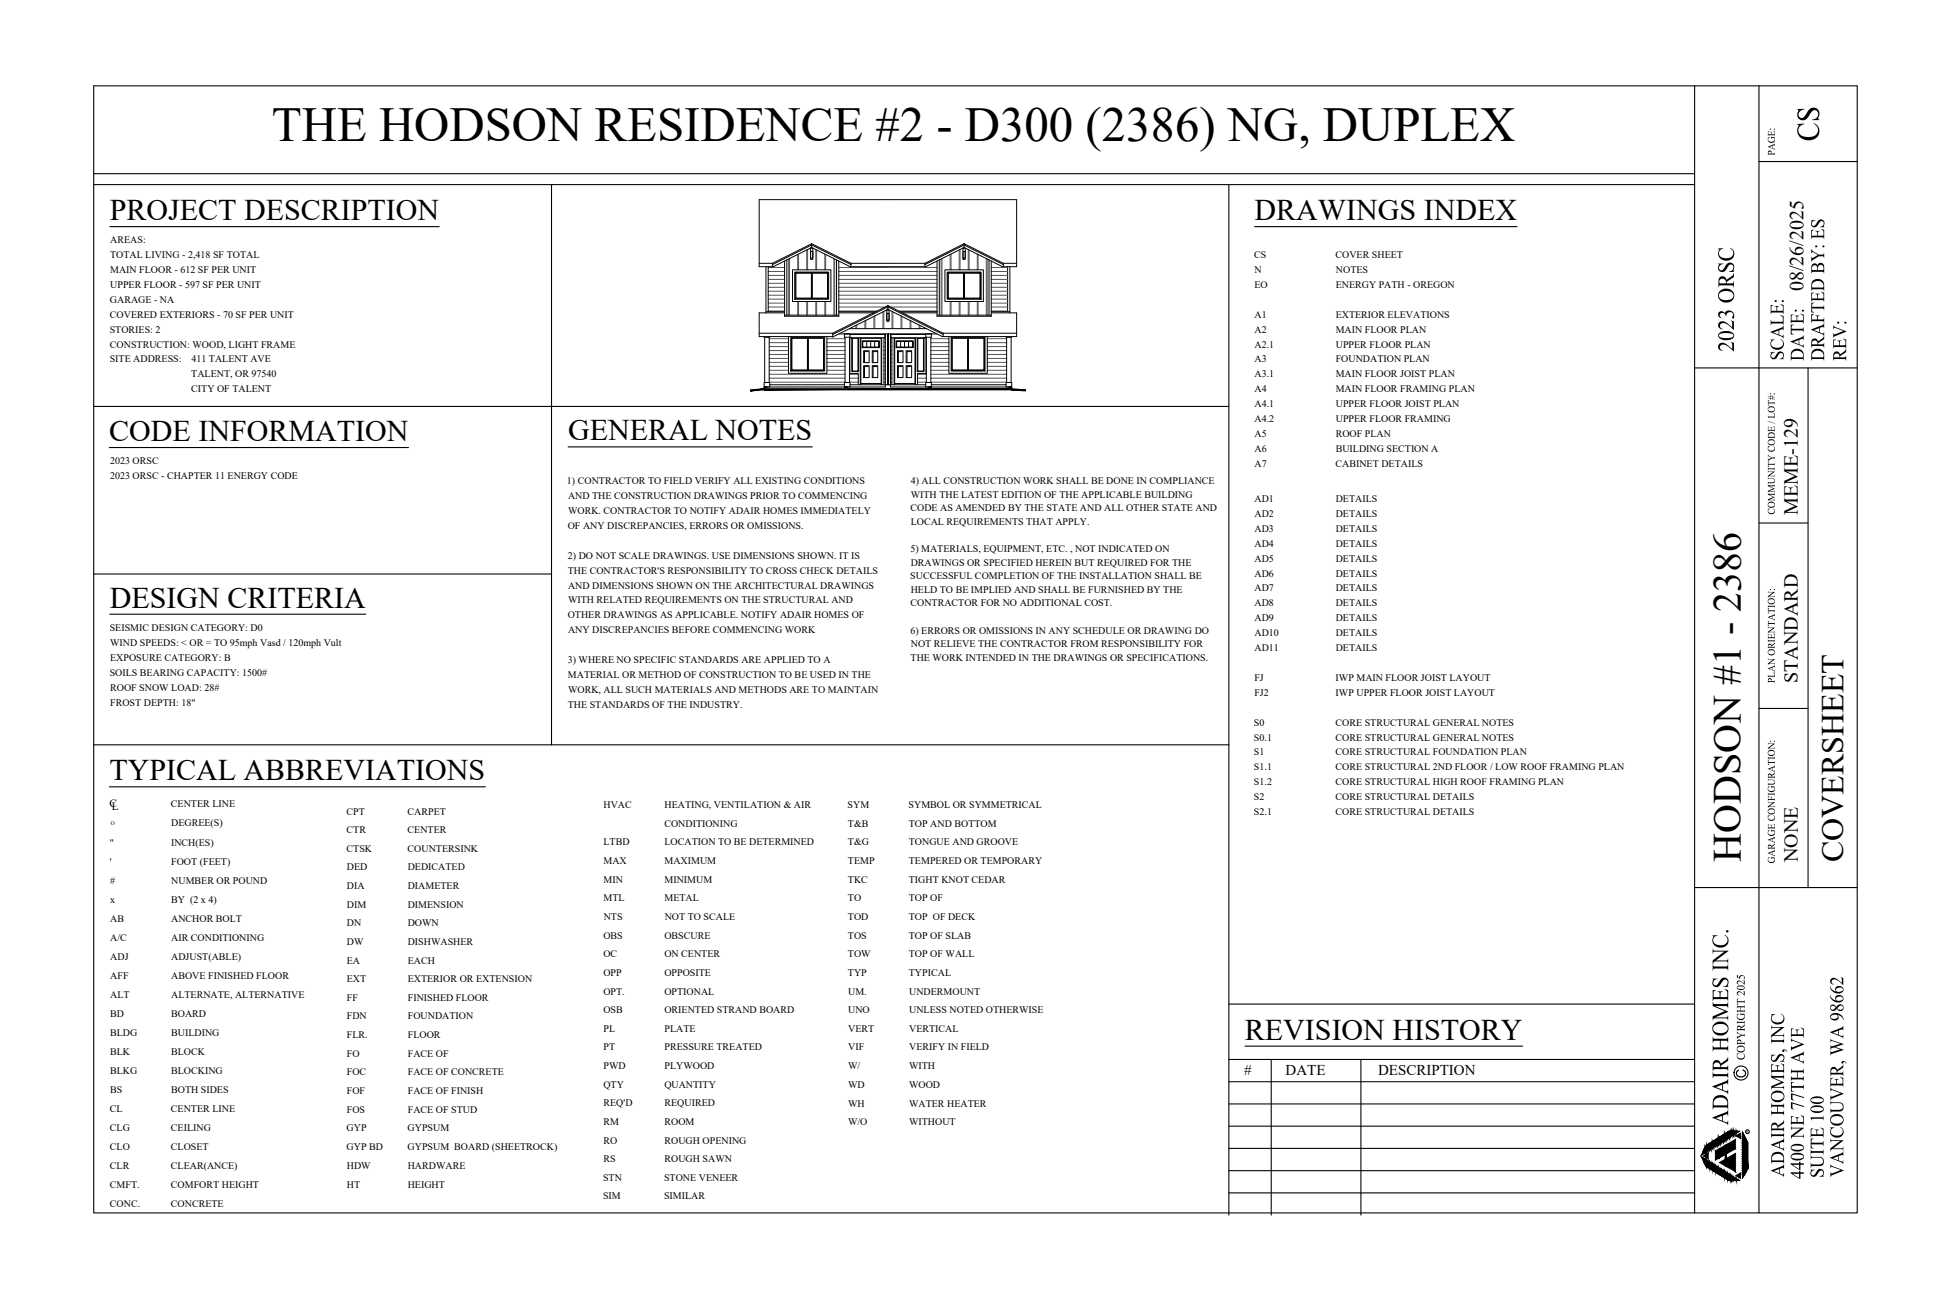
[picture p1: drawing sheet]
<svg xmlns="http://www.w3.org/2000/svg" width="914mm" height="610mm" viewBox="0 0 914 610" stroke-linecap="round" stroke-linejoin="round" font-family="sans-serif">
<defs><g id="words">
<text font-size="22.9" x="127" y="66">THE HODSON RESIDENCE #2 - D300 (2386) NG, DUPLEX</text>
<text font-size="18.8" x="816" y="404" transform="rotate(-90 816 404)">HODSON #1 - 2386</text>
<text font-size="16.6" x="852" y="66" transform="rotate(-90 852 66)">CS</text>
<text font-size="15" x="864" y="404" transform="rotate(-90 864 404)">COVERSHEET</text>
<g font-size="14.1">
<text x="51" y="103">PROJECT DESCRIPTION</text>
<text x="588" y="103">DRAWINGS INDEX</text>
<text x="51" y="207">CODE INFORMATION</text>
<text x="266" y="206">GENERAL NOTES</text>
<text x="51" y="285">DESIGN CRITERIA</text>
<text x="51" y="366">TYPICAL ABBREVIATIONS</text>
<text x="584" y="487">REVISION HISTORY</text>
</g>
<g font-size="12.1">
<text x="813" y="165" transform="rotate(-90 813 165)">2023 ORSC</text>
<text x="810" y="527" transform="rotate(-90 810 527)">ADAIR HOMES INC.</text>
</g>
<g font-size="10.1">
<text x="836" y="169" transform="rotate(-90 836 169)">SCALE:</text>
<text x="845" y="169" transform="rotate(-90 845 169)">DATE:</text>
<text x="855" y="169" transform="rotate(-90 855 169)">DRAFTED BY: ES</text>
<text x="865" y="169" transform="rotate(-90 865 169)">REV:</text>
<text x="836" y="552" transform="rotate(-90 836 552)">ADAIR HOMES, INC</text>
<text x="855" y="552" transform="rotate(-90 855 552)">SUITE 100</text>
<text x="864" y="552" transform="rotate(-90 864 552)">VANCOUVER, WA 98662</text>
<text x="845" y="552" transform="rotate(-90 845 552)">4400 NE 77TH AVE</text>
</g>
<g font-size="9.4">
<text x="845" y="136" transform="rotate(-90 845 136)">08/26/2025</text>
<text x="843" y="241" transform="rotate(-90 843 241)">MEME-129</text>
<text x="843" y="320" transform="rotate(-90 843 320)">STANDARD</text>
<text x="843" y="404" transform="rotate(-90 843 404)">NONE</text>
</g>
<text font-size="7.2" x="818" y="505" transform="rotate(-90 818 505)">C</text>
<g font-size="7">
<text x="583" y="504">#</text>
<text x="603" y="504">DATE</text>
<text x="646" y="504">DESCRIPTION</text>
</g>
<text font-size="6.1" x="818" y="497" transform="rotate(-90 818 497)">COPYRIGHT 2025</text>
<g font-size="5.4">
<text x="832" y="73" transform="rotate(-90 832 73)">PAGE:</text>
<text x="832" y="241" transform="rotate(-90 832 241)">COMMUNITY CODE / LOT#:</text>
<text x="832" y="320" transform="rotate(-90 832 320)">PLAN ORIENTATION:</text>
<text x="832" y="405" transform="rotate(-90 832 405)">GARAGE CONFIGURATION:</text>
</g>
<g font-size="5.3">
<text x="51" y="378">C</text>
<text x="52" y="380">L</text>
</g>
<g font-size="4.7">
<text x="52" y="114">AREAS:</text>
<text x="52" y="121">TOTAL LIVING - 2,418 SF TOTAL</text>
<text x="588" y="121">CS</text>
<text x="626" y="121">COVER SHEET</text>
<text x="52" y="128">MAIN FLOOR - 612 SF PER UNIT</text>
<text x="588" y="128">N</text>
<text x="626" y="128">NOTES</text>
<text x="52" y="135">UPPER FLOOR - 597 SF PER UNIT</text>
<text x="588" y="135">EO</text>
<text x="626" y="135">ENERGY PATH - OREGON</text>
<text x="52" y="142">GARAGE - NA</text>
<text x="52" y="149">COVERED EXTERIORS - 70 SF PER UNIT</text>
<text x="588" y="149">A1</text>
<text x="626" y="149">EXTERIOR ELEVATIONS</text>
<text x="51" y="156">STORIES: 2</text>
<text x="588" y="156">A2</text>
<text x="626" y="156">MAIN FLOOR PLAN</text>
<text x="52" y="163">CONSTRUCTION: WOOD, LIGHT FRAME</text>
<text x="588" y="163">A2.1</text>
<text x="626" y="163">UPPER FLOOR PLAN</text>
<text x="51" y="170">SITE ADDRESS:</text>
<text x="90" y="170">411 TALENT AVE</text>
<text x="588" y="170">A3</text>
<text x="626" y="170">FOUNDATION PLAN</text>
<text x="90" y="177">TALENT, OR 97540</text>
<text x="588" y="177">A3.1</text>
<text x="626" y="177">MAIN FLOOR JOIST PLAN</text>
<text x="90" y="184">CITY OF TALENT</text>
<text x="588" y="184">A4</text>
<text x="626" y="184">MAIN FLOOR FRAMING PLAN</text>
<text x="588" y="191">A4.1</text>
<text x="626" y="191">UPPER FLOOR JOIST PLAN</text>
<text x="588" y="198">A4.2</text>
<text x="626" y="198">UPPER FLOOR FRAMING</text>
<text x="588" y="205">A5</text>
<text x="626" y="205">ROOF PLAN</text>
<text x="588" y="212">A6</text>
<text x="626" y="212">BUILDING SECTION A</text>
<text x="52" y="217">2023 ORSC</text>
<text x="588" y="219">A7</text>
<text x="626" y="219">CABINET DETAILS</text>
<text x="52" y="224">2023 ORSC - CHAPTER 11 ENERGY CODE</text>
<text x="266" y="227">1) CONTRACTOR TO FIELD VERIFY ALL EXISTING CONDITIONS</text>
<text x="427" y="227">4) ALL CONSTRUCTION WORK SHALL BE DONE IN COMPLIANCE</text>
<text x="266" y="234">AND THE CONSTRUCTION DRAWINGS PRIOR TO COMMENCING</text>
<text x="427" y="233">WITH THE LATEST EDITION OF THE APPLICABLE BUILDING</text>
<text x="427" y="240">CODE AS AMENDED BY THE STATE AND ALL OTHER STATE AND</text>
<text x="588" y="235">AD1</text>
<text x="626" y="235">DETAILS</text>
<text x="266" y="241">WORK. CONTRACTOR TO NOTIFY ADAIR HOMES IMMEDIATELY</text>
<text x="427" y="246">LOCAL REQUIREMENTS THAT APPLY.</text>
<text x="588" y="242">AD2</text>
<text x="626" y="242">DETAILS</text>
<text x="266" y="248">OF ANY DISCREPANCIES, ERRORS OR OMISSIONS.</text>
<text x="588" y="249">AD3</text>
<text x="626" y="249">DETAILS</text>
<text x="588" y="256">AD4</text>
<text x="626" y="256">DETAILS</text>
<text x="266" y="262">2) DO NOT SCALE DRAWINGS. USE DIMENSIONS SHOWN. IT IS</text>
<text x="427" y="259">5) MATERIALS, EQUIPMENT, ETC. , NOT INDICATED ON</text>
<text x="588" y="263">AD5</text>
<text x="626" y="263">DETAILS</text>
<text x="266" y="269">THE CONTRACTOR'S RESPONSIBILITY TO CROSS CHECK DETAILS</text>
<text x="427" y="265">DRAWINGS OR SPECIFIED HEREIN BUT REQUIRED FOR THE</text>
<text x="266" y="276">AND DIMENSIONS SHOWN ON THE ARCHITECTURAL DRAWINGS</text>
<text x="427" y="271">SUCCESSFUL COMPLETION OF THE INSTALLATION SHALL BE</text>
<text x="588" y="270">AD6</text>
<text x="626" y="270">DETAILS</text>
<text x="427" y="278">HELD TO BE IMPLIED AND SHALL BE FURNISHED BY THE</text>
<text x="588" y="277">AD7</text>
<text x="626" y="277">DETAILS</text>
<text x="266" y="283">WITH RELATED REQUIREMENTS ON THE STRUCTURAL AND</text>
<text x="427" y="284">CONTRACTOR FOR NO ADDITIONAL COST.</text>
<text x="588" y="284">AD8</text>
<text x="626" y="284">DETAILS</text>
<text x="266" y="290">OTHER DRAWINGS AS APPLICABLE. NOTIFY ADAIR HOMES OF</text>
<text x="588" y="291">AD9</text>
<text x="626" y="291">DETAILS</text>
<text x="51" y="296">SEISMIC DESIGN CATEGORY: D0</text>
<text x="266" y="297">ANY DISCREPANCIES BEFORE COMMENCING WORK</text>
<text x="427" y="297">6) ERRORS OR OMISSIONS IN ANY SCHEDULE OR DRAWING DO</text>
<text x="588" y="298">AD10</text>
<text x="626" y="298">DETAILS</text>
<text x="52" y="303">WIND SPEEDS: &lt; OR = TO 95mph Vasd / 120mph Vult</text>
<text x="427" y="303">NOT RELIEVE THE CONTRACTOR FROM RESPONSIBILITY FOR</text>
<text x="588" y="305">AD11</text>
<text x="626" y="305">DETAILS</text>
<text x="52" y="310">EXPOSURE CATEGORY: B</text>
<text x="266" y="311">3) WHERE NO SPECIFIC STANDARDS ARE APPLIED TO A</text>
<text x="427" y="310">THE WORK INTENDED IN THE DRAWINGS OR SPECIFICATIONS.</text>
<text x="51" y="317">SOILS BEARING CAPACITY: 1500#</text>
<text x="266" y="318">MATERIAL OR METHOD OF CONSTRUCTION TO BE USED IN THE</text>
<text x="52" y="324">ROOF SNOW LOAD: 28#</text>
<text x="588" y="319">FJ</text>
<text x="626" y="319">IWP MAIN FLOOR JOIST LAYOUT</text>
<text x="266" y="325">WORK, ALL SUCH MATERIALS AND METHODS ARE TO MAINTAIN</text>
<text x="588" y="326">FJ2</text>
<text x="626" y="326">IWP UPPER FLOOR JOIST LAYOUT</text>
<text x="52" y="331">FROST DEPTH: 18&quot;</text>
<text x="266" y="332">THE STANDARDS OF THE INDUSTRY.</text>
<text x="588" y="340">S0</text>
<text x="626" y="340">CORE STRUCTURAL GENERAL NOTES</text>
<text x="588" y="347">S0.1</text>
<text x="626" y="347">CORE STRUCTURAL GENERAL NOTES</text>
<text x="588" y="354">S1</text>
<text x="626" y="354">CORE STRUCTURAL FOUNDATION PLAN</text>
<text x="588" y="361">S1.1</text>
<text x="626" y="361">CORE STRUCTURAL 2ND FLOOR / LOW ROOF FRAMING PLAN</text>
<text x="588" y="368">S1.2</text>
<text x="626" y="368">CORE STRUCTURAL HIGH ROOF FRAMING PLAN</text>
<text x="588" y="375">S2</text>
<text x="626" y="375">CORE STRUCTURAL DETAILS</text>
<text x="80" y="378">CENTER LINE</text>
<text x="162" y="382">CPT</text>
<text x="191" y="382">CARPET</text>
<text x="283" y="379">HVAC</text>
<text x="311" y="379">HEATING, VENTILATION &amp; AIR</text>
<text x="397" y="379">SYM</text>
<text x="426" y="379">SYMBOL OR SYMMETRICAL</text>
<text x="588" y="382">S2.1</text>
<text x="626" y="382">CORE STRUCTURAL DETAILS</text>
<text x="80" y="387">DEGREE(S)</text>
<text x="311" y="387">CONDITIONING</text>
<text x="397" y="387">T&amp;B</text>
<text x="426" y="387">TOP AND BOTTOM</text>
<text x="162" y="390">CTR</text>
<text x="191" y="390">CENTER</text>
<text x="51" y="396">&quot;</text>
<text x="80" y="396">INCH(ES)</text>
<text x="162" y="399">CTSK</text>
<text x="191" y="399">COUNTERSINK</text>
<text x="283" y="396">LTBD</text>
<text x="311" y="396">LOCATION TO BE DETERMINED</text>
<text x="397" y="396">T&amp;G</text>
<text x="426" y="396">TONGUE AND GROOVE</text>
<text x="52" y="405">'</text>
<text x="80" y="405">FOOT (FEET)</text>
<text x="163" y="408">DED</text>
<text x="191" y="408">DEDICATED</text>
<text x="283" y="405">MAX</text>
<text x="311" y="405">MAXIMUM</text>
<text x="397" y="405">TEMP</text>
<text x="426" y="405">TEMPERED OR TEMPORARY</text>
<text x="283" y="414">MIN</text>
<text x="311" y="414">MINIMUM</text>
<text x="397" y="414">TKC</text>
<text x="426" y="414">TIGHT KNOT CEDAR</text>
<text x="52" y="414">#</text>
<text x="80" y="414">NUMBER OR POUND</text>
<text x="163" y="417">DIA</text>
<text x="191" y="417">DIAMETER</text>
<text x="52" y="423">x</text>
<text x="80" y="423">BY (2 x 4)</text>
<text x="163" y="425">DIM</text>
<text x="191" y="425">DIMENSION</text>
<text x="283" y="422">MTL</text>
<text x="311" y="422">METAL</text>
<text x="397" y="422">TO</text>
<text x="426" y="422">TOP OF</text>
<text x="283" y="431">NTS</text>
<text x="312" y="431">NOT TO SCALE</text>
<text x="397" y="431">TOD</text>
<text x="426" y="431">TOP OF DECK</text>
<text x="52" y="432">AB</text>
<text x="80" y="432">ANCHOR BOLT</text>
<text x="163" y="434">DN</text>
<text x="191" y="434">DOWN</text>
<text x="52" y="441">A/C</text>
<text x="80" y="441">AIR CONDITIONING</text>
<text x="163" y="443">DW</text>
<text x="191" y="443">DISHWASHER</text>
<text x="283" y="440">OBS</text>
<text x="311" y="440">OBSCURE</text>
<text x="397" y="440">TOS</text>
<text x="426" y="440">TOP OF SLAB</text>
<text x="52" y="450">ADJ</text>
<text x="80" y="450">ADJUST(ABLE)</text>
<text x="283" y="449">OC</text>
<text x="311" y="449">ON CENTER</text>
<text x="397" y="449">TOW</text>
<text x="426" y="449">TOP OF WALL</text>
<text x="163" y="452">EA</text>
<text x="191" y="452">EACH</text>
<text x="52" y="459">AFF</text>
<text x="80" y="459">ABOVE FINISHED FLOOR</text>
<text x="163" y="460">EXT</text>
<text x="191" y="460">EXTERIOR OR EXTENSION</text>
<text x="283" y="457">OPP</text>
<text x="311" y="457">OPPOSITE</text>
<text x="397" y="457">TYP</text>
<text x="426" y="457">TYPICAL</text>
<text x="52" y="468">ALT</text>
<text x="80" y="468">ALTERNATE, ALTERNATIVE</text>
<text x="283" y="466">OPT.</text>
<text x="311" y="466">OPTIONAL</text>
<text x="398" y="466">UM.</text>
<text x="426" y="466">UNDERMOUNT</text>
<text x="163" y="469">FF</text>
<text x="191" y="469">FINISHED FLOOR</text>
<text x="52" y="477">BD</text>
<text x="80" y="477">BOARD</text>
<text x="163" y="478">FDN</text>
<text x="191" y="478">FOUNDATION</text>
<text x="283" y="475">OSB</text>
<text x="311" y="475">ORIENTED STRAND BOARD</text>
<text x="398" y="475">UNO</text>
<text x="426" y="475">UNLESS NOTED OTHERWISE</text>
<text x="52" y="486">BLDG</text>
<text x="80" y="486">BUILDING</text>
<text x="283" y="483">PL</text>
<text x="311" y="483">PLATE</text>
<text x="398" y="483">VERT</text>
<text x="426" y="483">VERTICAL</text>
<text x="163" y="486">FLR.</text>
<text x="191" y="486">FLOOR</text>
<text x="52" y="494">BLK</text>
<text x="80" y="494">BLOCK</text>
<text x="163" y="495">FO</text>
<text x="191" y="495">FACE OF</text>
<text x="283" y="492">PT</text>
<text x="311" y="492">PRESSURE TREATED</text>
<text x="398" y="492">VIF</text>
<text x="426" y="492">VERIFY IN FIELD</text>
<text x="52" y="503">BLKG</text>
<text x="80" y="503">BLOCKING</text>
<text x="163" y="504">FOC</text>
<text x="191" y="504">FACE OF CONCRETE</text>
<text x="283" y="501">PWD</text>
<text x="311" y="501">PLYWOOD</text>
<text x="397" y="501">W/</text>
<text x="426" y="501">WITH</text>
<text x="283" y="510">QTY</text>
<text x="311" y="510">QUANTITY</text>
<text x="397" y="510">WD</text>
<text x="426" y="510">WOOD</text>
<text x="52" y="512">BS</text>
<text x="80" y="512">BOTH SIDES</text>
<text x="163" y="513">FOF</text>
<text x="191" y="513">FACE OF FINISH</text>
<text x="52" y="521">CL</text>
<text x="80" y="521">CENTER LINE</text>
<text x="163" y="521">FOS</text>
<text x="191" y="521">FACE OF STUD</text>
<text x="283" y="518">REQ'D</text>
<text x="311" y="518">REQUIRED</text>
<text x="397" y="519">WH</text>
<text x="426" y="519">WATER HEATER</text>
<text x="283" y="527">RM</text>
<text x="311" y="527">ROOM</text>
<text x="397" y="527">W/O</text>
<text x="426" y="527">WITHOUT</text>
<text x="52" y="530">CLG</text>
<text x="80" y="530">CEILING</text>
<text x="162" y="530">GYP</text>
<text x="191" y="530">GYPSUM</text>
<text x="52" y="539">CLO</text>
<text x="80" y="539">CLOSET</text>
<text x="162" y="539">GYP BD</text>
<text x="191" y="539">GYPSUM BOARD (SHEETROCK)</text>
<text x="283" y="536">RO</text>
<text x="311" y="536">ROUGH OPENING</text>
<text x="283" y="545">RS</text>
<text x="311" y="545">ROUGH SAWN</text>
<text x="52" y="548">CLR</text>
<text x="80" y="548">CLEAR(ANCE)</text>
<text x="163" y="548">HDW</text>
<text x="191" y="548">HARDWARE</text>
<text x="52" y="557">CMFT.</text>
<text x="80" y="557">COMFORT HEIGHT</text>
<text x="163" y="556">HT</text>
<text x="191" y="556">HEIGHT</text>
<text x="283" y="553">STN</text>
<text x="311" y="553">STONE VENEER</text>
<text x="283" y="562">SIM</text>
<text x="311" y="562">SIMILAR</text>
<text x="52" y="566">CONC.</text>
<text x="80" y="566">CONCRETE</text>
</g>
<text font-size="2.6" x="52" y="387">O</text>
<text font-size="1.9" x="820" y="531" transform="rotate(-90 820 531)">R</text>
</g></defs>
<!-- layer: ELEV HATCH -->
<g fill="none" stroke="#545454" stroke-width=".47">
<path d="M374 119v7M378 117v9M379 117v9M382 117v9M383 117v9M387 119v7M445 119v7M446 119v7M450 117v9M454 117v9M458 119v7M360 125h8"/>
<path d="M360 127h8M360 129h8M360 131h8M360 133h8M360 135h8M360 136h8M360 138h8M370 121v27M391 121v27M393 125h46M393 127h46M393 129h46"/>
<path d="M393 131h46M393 133h46M393 135h46M393 136h46M393 138h46M441 121v27M462 121v27M463 121v27M465 125h7M465 127h7M465 129h7M465 131h7"/>
<path d="M465 133h7M465 135h7M465 136h7M465 138h7M360 140h8M360 142h8M360 144h8M360 146h8M361 159h9M374 141v7M378 141v7M379 141v7"/>
<path d="M382 141v7M383 141v7M387 141v7M388 159h8M393 140h46M393 142h46M393 144h22M393 146h18M398 159h.1M401 152v2M402 152v2M405 150v4"/>
<path d="M406 150v4M410 148v6M414 146v8M414 159h1M415 157h.1M417 159h1M417 157h1M418 144h21M418 146v8M421 146h18M422 148v6M423 148v6"/>
<path d="M427 150v4M431 152v2M434 159h.1M436 159h9M445 141v7M446 141v7M450 141v7M454 141v7M458 141v7M463 159h9M465 140h7M465 142h7"/>
<path d="M465 144h7M465 146h7M361 161h9M361 162h9M361 164h9M361 166h9M361 168h9M361 170h9M361 172h9M361 174h9M361 175h35M361 177h35"/>
<path d="M361 179h35M388 161h8M388 162h8M388 164h8M388 166h8M388 168h8M388 170h8M388 172h8M388 174h8M398 161h.1M398 162h.1M398 164h.1"/>
<path d="M398 166h.1M398 168h.1M398 170h.1M398 172h.1M398 174h.1M398 175h4M398 177h4M398 179h4M414 161h1M414 162h1M414 164h1M414 166h1"/>
<path d="M414 168h1M414 170h1M414 172h1M414 174h1M414 175h1M414 177h1M414 179h1M417 161h1M417 162h1M417 164h1M417 166h1M417 168h1"/>
<path d="M417 170h1M417 172h1M417 174h1M417 175h1M417 177h1M417 179h1M430 175h4M430 177h4M430 179h4M434 161h.1M434 162h.1M434 164h.1"/>
<path d="M434 166h.1M434 168h.1M434 170h.1M434 172h.1M434 174h.1M436 161h9M436 162h9M436 164h9M436 166h9M436 168h9M436 170h9M436 172h9"/>
<path d="M436 174h9M436 175h36M436 177h36M436 179h36M463 161h9M463 162h9M463 164h9M463 166h9M463 168h9M463 170h9M463 172h9M463 174h9"/>
</g>
<!-- layer: ELEV -->
<g fill="none" stroke="#000" stroke-width=".47">
<path d="M380 118h1v3h-1zM380 116h1v6h-1zM380 116l-18 9h-6v-31h120v31h-6l-18-9M380 116l18 9h36l18-9M380 114l-18 9M380 114l19 9M380 114v2M451 118h1v3h-1zM451 116h1v6h-1zM452 114l18 9M452 114l-19 9M452 114v2"/>
<path d="M356 123h6M359 125v22M360 125v21M362 124l18-9 19 9M362 123v2M368 122v26h25v-26M369 122v26M371 126h18v15h-18zM372 127h16v13h-16zM392 122v26M399 123h34M399 123v2"/>
<path d="M433 124l19-9 18 9M433 123v2M439 122v26h26v-26M440 122v26M443 126h18v15h-18zM444 127h16v13h-16zM464 122v26M470 123h6M470 123v2M472 125v21M473 125v22M358 158h3"/>
<path d="M358 158v21M359 146h9M361 158v21M368 147h-12v11h34M368 148h25M370 158v17h18v-17M371 158h16v16h-16zM390 157l26-13 26 13M393 147h16M393 146h17M393 156h46M396 156h2v2h-2z"/>
<path d="M396 158v21M398 154h36M398 158h4v16h-3v-16M398 158v21M398 157h17v1h-2M402 158h11M403 158v22M404 160h8v3h-8zM413 158v22M414 158v22M415 156v25h-57M416 147h1v3h-1z"/>
<path d="M416 145h1v6h-1zM416 156v24M416 145l-26 13v-2h-34M416 145l26 13h34v-11h-11M416 143l26 13M416 143v2M416 143l-26 13M417 156v25h56M418 158v22M419 158h11M419 158v22M420 160h8v3h-8z"/>
<path d="M422 146h17M423 147h16M429 158v22M433 158v16h-3v-16h4M434 156h3v2h-3zM434 157h-16v1h1M434 158v17h-4v5M434 158v21M436 158v21M439 148h26M442 156v2M442 156h34"/>
<path d="M445 158v17h18v-17M446 158h16v16h-16zM465 146h8M472 158h2M472 158v21M474 158v21M398 175h4v5M403 180h10M405 164h2v6h-2zM405 171h2v6h-2zM409 164h2v6h-2zM409 171h2v6h-2z"/>
<path d="M419 180h10M421 164h2v6h-2zM421 171h2v6h-2zM425 164h2v6h-2zM425 171h2v6h-2zM358 181v-2h3v2h-3h1M358 181v1M361 180h35M396 181v-2h2v2h-2h1M398 180h36M403 180v-21h10v21M416 180v-24v24"/>
<path d="M419 180v-21h10v21M435 181h2h-3v-2h3v2M437 180h35M473 181h1h-2v-2h2v3"/>
</g>
<!-- layer: ELEV2 -->
<g fill="none" stroke="#000" stroke-width=".47">
<path d="M373 128h8v12h-8zM373 128h7v12h-7zM381 128h7v12h-7zM444 128h8v12h-8zM452 128h8v12h-8zM452 128h7v12h-7zM371 158h8v16h-8zM371 159h7v14h-7zM379 158h7v16h-7zM379 159h7v14h-7zM399 159h3v15h-3zM404 160h8v3h-8z"/>
<path d="M406 160v3M408 160v3M410 160v3M420 160h8v3h-8zM422 160v3M424 160v3M426 160v3M430 159h3v15h-3zM446 158h8v16h-8zM446 159h8v14h-8zM454 158h7v16h-7zM454 159h7v14h-7z"/>
<path d="M407 165h-2v5M407 172h-2v5M411 165h-2v5M411 172h-2v5M423 165h-2v5M423 172h-2v5M427 165h-2v5M427 172h-2v5"/>
</g>
<!-- layer: ELEV -->
<path d="M352 183l6-1zM352 183l6-1v1zM358 182v1l116-1zM358 183l116-1v1zM474 182v1h7zM474 183h7z" fill="#000" stroke="#000" stroke-width=".47"/>
<!-- layer: BORDER -->
<g fill="none" stroke="#000" stroke-width=".51">
<path d="M44 40h826v528h-826zM794 40v528M824 40v528M824 76h46M44 81h750M44 87h750M258 87v262h-214M576 87v482M794 172h76M847 172v244M44 190h532M824 245h23"/>
<path d="M44 269h214M824 332h23M258 349h318M794 416h76M576 470h218M576 496h218M596 496v73M638 496v73M576 507h218M576 517h218M576 528h218M576 538h218"/>
<path d="M576 549h218M576 559h218"/>
</g>
<g fill="#000" stroke="#000" stroke-width=".47">
<path d="M799 538v1zM800 537v1zM801 538v1zM801 538h1zM802 535v3zM803 537v1zM806 535v1zM810 533v1zM811 532v1zM812 531v1zM814 532l2-1v3zM797 542l1 1v1z"/>
<path d="M798 540v1h-1zM798 540v1zM798 542l3-2v3zM799 543v1zM800 543v1zM800 544v1zM801 544v1zM802 545v1zM803 545v1zM803 546v1zM804 546v1zM805 547v1z"/>
<path d="M806 548v1zM806 547v1zM806 545l3-2v3zM807 548v1zM809 549v1zM810 550v1zM811 551v1zM812 552v1zM812 551v1zM813 552v1zM813 553h1zM814 552v1h-1z"/>
<path d="M814 551l2-1v2zM814 552v1zM817 551v1zM818 549v1z"/>
<path d="M799 539v1zM799 539v1z"/>
<path d="M799 539v1zM799 539v1z"/>
<path d="M799 538v1zM799 538v1z"/>
<path d="M799 538v1zM799 538v1zM799 538l1 2zM800 537l-1 1 1 2z"/>
<path d="M800 539v1zM800 539v1z"/>
<path d="M800 537v2zM800 537v2z"/>
<path d="M800 539v1zM800 539v1z"/>
<path d="M800 538v1zM800 538v1z"/>
<path d="M800 537v1zM800 537v1z"/>
<path d="M800 539v1zM800 539v1z"/>
<path d="M800 538v1zM800 538v1z"/>
<path d="M800 537v1zM800 537v1z"/>
<path d="M800 538v1zM800 538v1z"/>
<path d="M800 537v1zM800 537v1z"/>
<path d="M800 538v1zM800 538v1z"/>
<path d="M800 538v1zM800 538v1z"/>
<path d="M800 536v1zM800 536v1z"/>
<path d="M800 536v2zM800 536v2z"/>
<path d="M800 536l1 2zM800 536l1 2zM801 536v3zM801 536v3v-3z"/>
<path d="M801 538v1zM801 538v1z"/>
<path d="M801 536v2zM801 536v2z"/>
<path d="M801 536v2zM801 536v2zM801 536v2zM801 536v2z"/>
<path d="M801 536v2zM802 536v1z"/>
<path d="M802 536v1zM802 536v1z"/>
<path d="M802 535v2zM802 535v2z"/>
<path d="M802 535v2zM802 535v2zM802 535v3z"/>
<path d="M802 537l1 1zM802 537l1 1z"/>
<path d="M802 535v2zM802 535l1 2z"/>
<path d="M803 536v1zM803 536v1z"/>
<path d="M803 535v1zM803 535v1z"/>
<path d="M803 536v1zM803 536v1z"/>
<path d="M803 535v1zM803 535v1z"/>
<path d="M803 536v1zM803 536v1z"/>
<path d="M803 535v1zM803 535v1z"/>
<path d="M803 535v1zM803 535v1z"/>
<path d="M803 537v1zM803 537v1z"/>
<path d="M803 535v1zM803 535v1z"/>
<path d="M803 535v1zM803 535v1zM803 534l1 3zM803 534l1 3v-3z"/>
<path d="M804 534v3zM804 534v3z"/>
<path d="M804 534v3zM804 534v2zM804 534v2zM804 534v2z"/>
<path d="M804 534v2zM804 534v2z"/>
<path d="M804 536l1 1zM804 536l1 1z"/>
<path d="M804 534v2zM804 534l1 2z"/>
<path d="M805 536v1zM805 536v1z"/>
<path d="M805 534v2zM805 534v1z"/>
<path d="M805 534v1zM805 534v1zM805 533v3zM805 533v3v-3z"/>
<path d="M805 533v3zM805 533v3z"/>
<path d="M805 534v2zM805 534v2z"/>
<path d="M805 533v1zM805 533v1z"/>
<path d="M805 534v2zM805 534l1 2z"/>
<path d="M805 533v1zM805 533l1 1z"/>
<path d="M806 533v1zM806 533v1z"/>
<path d="M806 533v1zM806 533v1z"/>
<path d="M806 535v1zM806 535v1z"/>
<path d="M806 533v1zM806 533v1z"/>
<path d="M806 533v2zM806 533v2zM806 533l1 2zM806 533l1 2v-3z"/>
<path d="M807 532v3zM807 532v3z"/>
<path d="M807 532v3zM807 532v3zM807 532v3zM807 532v3z"/>
<path d="M807 534v1zM807 534v1z"/>
<path d="M807 532v2zM807 532v2z"/>
<path d="M807 534v1zM807 534v1z"/>
<path d="M807 532v2zM807 532v2z"/>
<path d="M807 532v2zM807 532l1 2z"/>
<path d="M808 532v2zM808 532v2zM808 532v2zM808 532v2v-3z"/>
<path d="M808 532v2zM808 532v2z"/>
<path d="M808 531v1zM808 531v1z"/>
<path d="M808 532v2zM808 532v2z"/>
<path d="M808 531v1zM808 531v1z"/>
<path d="M808 533v1zM808 533v1z"/>
<path d="M808 531v1zM808 531v1z"/>
<path d="M808 533v1zM808 533l1 1z"/>
<path d="M808 531v1zM808 531l1 1z"/>
<path d="M809 533v1zM809 533v1z"/>
<path d="M809 531v1zM809 531v1z"/>
<path d="M809 533v1zM809 533v1z"/>
<path d="M809 531v1zM809 531v1z"/>
<path d="M809 531v2zM809 531v2zM809 531l1 3zM809 531l1 3v-3z"/>
<path d="M810 533v1zM810 533v1z"/>
<path d="M810 531v2zM810 531v2z"/>
<path d="M810 531v2zM810 531v2zM810 530v3zM810 530v3z"/>
<path d="M810 532v1zM810 532v1z"/>
<path d="M810 530v2zM810 530v2z"/>
<path d="M810 532v1zM810 532v1z"/>
<path d="M810 530v2zM810 530v2z"/>
<path d="M810 530v2zM810 530v2z"/>
<path d="M810 530v2zM810 530v2z"/>
<path d="M810 530v2zM810 530v2zM810 530l1 3zM810 530l1 3v-3z"/>
<path d="M811 532v1zM811 532v1z"/>
<path d="M811 530v2zM811 530v2z"/>
<path d="M811 532v1zM811 532v1z"/>
<path d="M811 530v2zM811 530v2z"/>
<path d="M811 531v1zM811 531v1z"/>
<path d="M811 531v1zM811 531v1z"/>
<path d="M811 531v1zM811 531v1z"/>
<path d="M811 531l1 1zM811 531l1 1z"/>
<path d="M812 530v1zM812 530v1zM812 530v2zM812 530v2v-2z"/>
<path d="M812 531v1zM812 531v1z"/>
<path d="M814 530v1zM814 530v1z"/>
<path d="M814 530h1l-1 1zM814 530h1z"/>
<path d="M817 531v1zM817 531v1zM817 531v1z"/>
<path d="M817 531v1zM817 531v1z"/>
<path d="M817 531v1zM817 531v1z"/>
<path d="M817 531v1zM817 531v1z"/>
<path d="M817 531v1zM817 531v1z"/>
<path d="M817 531v1zM817 531v1z"/>
<path d="M817 531v1zM817 531v1z"/>
<path d="M817 531v1zM817 531v1z"/>
<path d="M817 531v1zM817 531v1z"/>
<path d="M817 531v1zM817 531v1z"/>
<path d="M817 531v1zM817 531v1z"/>
<path d="M817 531v1zM817 531v1z"/>
<path d="M817 531v1zM817 531v1z"/>
<path d="M817 531v1zM817 531v1z"/>
<path d="M817 531v1zM817 531v1z"/>
<path d="M817 531v1zM817 531v1z"/>
<path d="M817 531v1zM817 531v1z"/>
<path d="M817 531v1zM817 531v1z"/>
<path d="M817 531v1zM817 531v1z"/>
<path d="M817 531v1zM817 531v1z"/>
<path d="M817 531v1zM817 531v1z"/>
<path d="M817 531v1zM817 531v1z"/>
<path d="M817 531v1zM817 531v1z"/>
<path d="M817 531v1zM817 531v1z"/>
<path d="M817 531v1zM817 531v1z"/>
<path d="M817 531v1zM817 531v1z"/>
<path d="M817 531v1zM817 531v1z"/>
<path d="M817 531v1zM817 531v1z"/>
<path d="M817 531v1zM817 531v1z"/>
<path d="M817 531v1zM817 531v1z"/>
<path d="M817 531v1zM817 531v1z"/>
<path d="M817 531v1zM817 531v1z"/>
<path d="M817 531v1zM817 531v1z"/>
<path d="M817 531v1zM817 531v1z"/>
<path d="M817 531v1zM817 531v1z"/>
<path d="M817 531v1zM817 531v1z"/>
<path d="M817 531v1zM817 531v1z"/>
<path d="M817 531v1zM817 531v1z"/>
<path d="M817 531v1zM817 531v1z"/>
<path d="M817 531v1zM817 531v1z"/>
<path d="M817 531v1zM817 531v1z"/>
<path d="M817 531v1zM817 531v1z"/>
<path d="M817 531v1zM817 531v1z"/>
<path d="M817 531v1zM817 531v1z"/>
<path d="M817 531v1zM817 531v1z"/>
<path d="M817 531v1zM817 531v1z"/>
<path d="M817 531v1zM817 531v1z"/>
<path d="M817 539v1zM817 539v1z"/>
<path d="M817 535v1zM817 535v1z"/>
<path d="M817 534v1zM817 534v1z"/>
<path d="M817 531v1zM817 531v1z"/>
<path d="M817 539l1 1h-1zM817 539l1 1v-1z"/>
<path d="M817 537l1 1h-1zM817 537l1 1v-1z"/>
<path d="M817 535l1 1h-1zM817 535l1 1v-1z"/>
<path d="M817 534l1 1h-1zM817 534l1 1v-1z"/>
<path d="M817 532l1 1h-1zM817 532l1 1z"/>
<path d="M818 535v3zM818 535v3v-3z"/>
<path d="M818 533v2zM818 533v2z"/>
<path d="M798 543l1 1zM798 543l1 1z"/>
<path d="M799 539v1zM799 539v1zM799 539v1z"/>
<path d="M799 543v1zM799 543v1z"/>
<path d="M799 544v1zM799 544v1z"/>
<path d="M799 543v1zM799 543v1z"/>
<path d="M799 544v1zM799 544v1z"/>
<path d="M799 544v1zM799 544v1z"/>
<path d="M799 544v1zM799 544v1z"/>
<path d="M799 544l1 2zM800 543l-1 1 1 2z"/>
<path d="M800 544v2zM800 544v2z"/>
<path d="M800 543v1zM800 543v1z"/>
<path d="M800 545v1zM800 545v1z"/>
<path d="M800 544v1zM800 544v1z"/>
<path d="M800 543v1zM800 543v1z"/>
<path d="M800 545v2zM800 545v2z"/>
<path d="M800 544v1zM800 544v1z"/>
<path d="M800 546v1zM800 546v1z"/>
<path d="M800 544v1zM800 544v1z"/>
<path d="M800 546v1zM800 546v1z"/>
<path d="M800 544v1zM800 544v1z"/>
<path d="M800 546v1zM800 546v1z"/>
<path d="M800 544v1zM800 544v1z"/>
<path d="M800 546v1zM800 546v1z"/>
<path d="M800 546l1 1zM801 545v2z"/>
<path d="M801 545v2zM801 544v1v2z"/>
<path d="M801 545v2zM801 545v2z"/>
<path d="M801 544v1zM801 544v1z"/>
<path d="M801 545v2zM801 545v2z"/>
<path d="M801 545v3zM801 545v3z"/>
<path d="M801 546l1 2zM801 546l1 2z"/>
<path d="M801 545v1zM801 545l1 1z"/>
<path d="M802 546v2zM802 546v2z"/>
<path d="M802 546v2zM802 546v2z"/>
<path d="M802 546v2zM802 546v2z"/>
<path d="M802 546v2zM802 545v1v2z"/>
<path d="M802 546l1 2zM802 546l1 2z"/>
<path d="M802 545v1zM803 545v1z"/>
<path d="M803 547v1zM803 547v1z"/>
<path d="M803 546v1zM803 546v1z"/>
<path d="M803 545v1zM803 545v1z"/>
<path d="M803 547v1zM803 547v1z"/>
<path d="M803 546v1zM803 546v1z"/>
<path d="M803 547v1zM803 547v1z"/>
<path d="M803 546v1zM803 546v1z"/>
<path d="M803 547v2zM803 547v2z"/>
<path d="M803 548v1zM803 547v2z"/>
<path d="M803 547v2zM803 547v2z"/>
<path d="M803 547l1 2zM804 546l-1 1 1 2z"/>
<path d="M804 547v2zM804 547v2z"/>
<path d="M804 546v1zM804 546v1z"/>
<path d="M804 547v2zM804 547v2z"/>
<path d="M804 539l2 4-2 1zM804 539l2 4v-5z"/>
<path d="M804 547v2zM804 547v2z"/>
<path d="M804 547v2zM804 547v2z"/>
<path d="M804 547l1 3zM804 547l1 3z"/>
<path d="M805 548v2zM805 548v2z"/>
<path d="M805 548v2zM805 548v2z"/>
<path d="M805 548v2zM805 547v1v2z"/>
<path d="M805 548v2zM805 548v2z"/>
<path d="M805 549v1zM805 549v1z"/>
<path d="M805 548v1zM805 548v1z"/>
<path d="M805 549l1 1zM805 549l1 1z"/>
<path d="M805 548v1zM805 548l1 1z"/>
<path d="M806 549v1zM806 549v1z"/>
<path d="M806 549v1zM806 549v1z"/>
<path d="M806 549v1zM806 549v1z"/>
<path d="M806 538l3 3-3 2zM806 538l3 3v-4z"/>
<path d="M806 549v2zM806 549v2z"/>
<path d="M806 549l1 2zM807 548l-1 1 1 2z"/>
<path d="M807 548v3zM807 548v3z"/>
<path d="M807 548v3zM807 548v3z"/>
<path d="M807 549v2zM807 549v2z"/>
<path d="M807 549v2zM807 549v2z"/>
<path d="M807 549v2zM807 549v2z"/>
<path d="M807 549l1 2zM807 549l1 2z"/>
<path d="M808 550v1zM808 550v1z"/>
<path d="M808 550v2zM808 549v1v2z"/>
<path d="M808 551v1zM808 551v1z"/>
<path d="M808 549v2zM808 549v2z"/>
<path d="M808 551v1zM808 551v1z"/>
<path d="M808 549v2zM808 549v2z"/>
<path d="M808 551v1zM808 551v1z"/>
<path d="M808 549v2zM808 549v1z"/>
<path d="M808 551l1 1zM808 551l1 1z"/>
<path d="M808 549v1zM808 549l1 1z"/>
<path d="M809 537v10v-1zM809 537v10v-11z"/>
<path d="M809 551v1zM809 551v1z"/>
<path d="M809 551v1zM809 551v1z"/>
<path d="M809 549v1zM809 549v1z"/>
<path d="M809 551v1zM809 550v2z"/>
<path d="M809 550l1 3-1-1zM810 550h-1l1 3z"/>
<path d="M809 543l4 6-4-2zM809 543l4 6v-9z"/>
<path d="M809 536l4 2-4 3zM809 536l4 2v-4z"/>
<path d="M810 550v3zM810 550v3z"/>
<path d="M810 550v3zM810 550v3z"/>
<path d="M810 550v3zM810 550v3z"/>
<path d="M810 551v2zM810 551v2z"/>
<path d="M810 550v1zM810 550v1z"/>
<path d="M810 551v2zM810 551v2z"/>
<path d="M810 551v2zM810 551v2z"/>
<path d="M810 550v1zM810 550v1z"/>
<path d="M810 551v2zM810 551v2z"/>
<path d="M810 551v2zM810 551v2z"/>
<path d="M810 551l1 2h-1zM811 551h-1l1 2z"/>
<path d="M811 551v2zM811 551v2z"/>
<path d="M811 551v2zM811 551v2z"/>
<path d="M811 551v2zM811 551v1z"/>
<path d="M811 551v1zM811 551v1z"/>
<path d="M811 551v1zM811 551v1z"/>
<path d="M812 552v1zM812 551v1v1z"/>
<path d="M812 552v1zM812 552v1z"/>
<path d="M812 551v1zM812 551v1z"/>
<path d="M812 552l1 1zM812 552l1 1z"/>
<path d="M813 552v1zM813 552v1z"/>
<path d="M813 552v1zM813 552v1z"/>
<path d="M814 552v1zM814 552v1z"/>
<path d="M814 553h1zM814 553h1z"/>
<path d="M817 551v1zM817 551v1z"/>
<path d="M817 550v1zM817 550v1z"/>
<path d="M817 549v1zM817 549v1z"/>
<path d="M817 545v1zM817 545v1z"/>
<path d="M817 544v1zM817 544v1z"/>
<path d="M817 540v1zM817 540v1z"/>
<path d="M817 550h1l-1 1zM817 550h1z"/>
<path d="M817 549l1 1h-1zM817 549l1 1v-1z"/>
<path d="M817 547l1 1h-1zM817 547l1 1v-1z"/>
<path d="M817 545l1 1h-1zM817 545l1 1v-1z"/>
<path d="M817 544l1 1h-1zM817 544l1 1v-1z"/>
<path d="M817 542l1 1h-1zM817 542l1 1v-1z"/>
<path d="M817 540l1 1h-1zM817 540l1 1v-1z"/>
<path d="M818 545v3zM818 545v3v-3z"/>
<path d="M818 542v3zM818 542v3v-3z"/>
<path d="M818 539v2zM818 539v2v-2z"/>
<path d="M818 534l1 14-1 1zM818 534l1 14v-13z"/>
</g>
<!-- layer: TEXT -->
<path d="M51 106h155M588 106h123M51 210h140M266 209h115M51 288h120M51 369h176M584 490h130" fill="none" stroke="#000" stroke-width=".51"/>
<use href="#words"/>
</svg>
